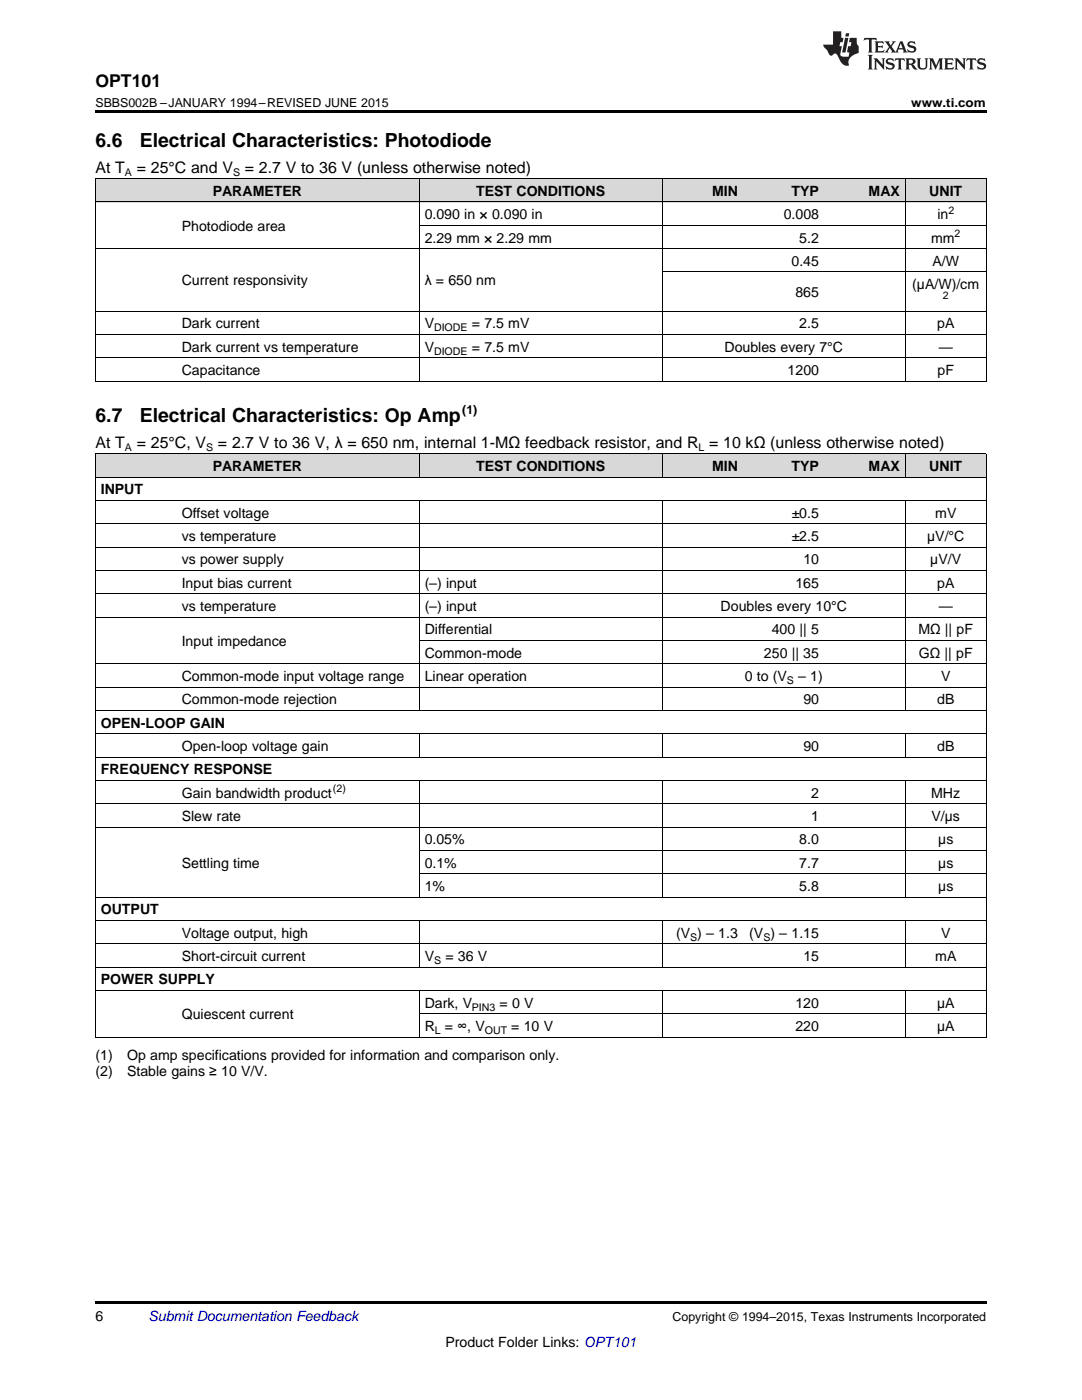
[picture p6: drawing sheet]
<svg xmlns="http://www.w3.org/2000/svg" width="216mm" height="279mm" viewBox="0 0 216 279" stroke-linecap="round" stroke-linejoin="round" font-family="sans-serif">
<defs><g id="words">
<g font-size="3.9">
<text x="19" y="29.3">6.6</text>
<text x="27.9" y="29.3">Electrical Characteristics: Photodiode</text>
<text x="19" y="84.2">6.7</text>
<text x="27.9" y="84.2">Electrical Characteristics: Op Amp</text>
</g>
<text font-size="3.5" x="19" y="17.3">OPT101</text>
<g font-size="3.2">
<text x="19" y="34.4">At T</text>
<text x="27.3" y="34.4">= 25°C and V</text>
<text x="48.9" y="34.4">= 2.7 V to 36 V (unless otherwise noted)</text>
<text x="19" y="89.4">At T</text>
<text x="27.3" y="89.4">= 25°C, V</text>
<text x="43.5" y="89.4">= 2.7 V to 36 V, λ = 650 nm, internal 1-MΩ feedback resistor, and R = 10 kΩ (unless otherwise noted)</text>
</g>
<g font-size="2.8">
<text x="42.4" y="39.1">PARAMETER</text>
<text x="95" y="39.1">TEST CONDITIONS</text>
<text x="142.1" y="39.1">MIN</text>
<text x="157.9" y="39.1">TYP</text>
<text x="173.3" y="39.1">MAX</text>
<text x="185.4" y="39.1">UNIT</text>
<text x="36.3" y="46.1">Photodiode area</text>
<text x="84.7" y="43.7">0.090 in × 0.090 in</text>
<text x="156.4" y="43.7">0.008</text>
<text x="187" y="43.7">in</text>
<text x="84.7" y="48.4">2.29 mm × 2.29 mm</text>
<text x="157.9" y="53.1">0.45</text>
<text x="159.5" y="48.4">5.2</text>
<text x="185.8" y="48.4">mm</text>
<text x="186.1" y="53.1">A/W</text>
<text x="36.3" y="57">Current responsivity</text>
<text x="84.7" y="57">λ = 650 nm</text>
<text x="158.7" y="59.3">865</text>
<text x="182" y="57.7">(µA/W)/cm</text>
<text x="36.3" y="65.5">Dark current</text>
<text x="84.7" y="65.5">V</text>
<text x="94.2" y="65.5">= 7.5 mV</text>
<text x="159.5" y="65.5">2.5</text>
<text x="187" y="65.5">pA</text>
<text x="36.3" y="70.2">Dark current vs temperature</text>
<text x="84.7" y="70.2">V</text>
<text x="94.2" y="70.2">= 7.5 mV</text>
<text x="144.6" y="70.2">Doubles every 7°C</text>
<text x="187.3" y="70.2">—</text>
<text x="36.3" y="74.9">Capacitance</text>
<text x="157.2" y="74.9">1200</text>
<text x="187.1" y="74.9">pF</text>
<text x="42.4" y="94">PARAMETER</text>
<text x="95" y="94">TEST CONDITIONS</text>
<text x="142.1" y="94">MIN</text>
<text x="157.9" y="94">TYP</text>
<text x="173.3" y="94">MAX</text>
<text x="185.4" y="94">UNIT</text>
<text x="20.1" y="98.7">INPUT</text>
<text x="36.3" y="103.3">Offset voltage</text>
<text x="36.3" y="108">vs temperature</text>
<text x="158" y="103.3">±0.5</text>
<text x="158" y="108">±2.5</text>
<text x="185" y="108">µV/°C</text>
<text x="186.6" y="103.3">mV</text>
<text x="36.3" y="112.6">vs power supply</text>
<text x="160.3" y="112.6">10</text>
<text x="185.6" y="112.6">µV/V</text>
<text x="36.3" y="117.3">Input bias current</text>
<text x="84.7" y="117.3">(–) input</text>
<text x="158.7" y="117.3">165</text>
<text x="187" y="117.3">pA</text>
<text x="36.3" y="122">vs temperature</text>
<text x="84.7" y="122">(–) input</text>
<text x="143.8" y="122">Doubles every 10°C</text>
<text x="187.3" y="122">—</text>
<text x="36.3" y="128.9">Input impedance</text>
<text x="84.7" y="126.6">Differential</text>
<text x="84.7" y="131.3">Common-mode</text>
<text x="152.4" y="131.3">250 || 35</text>
<text x="154" y="126.6">400 || 5</text>
<text x="183.3" y="126.6">MΩ || pF</text>
<text x="183.3" y="131.3">GΩ || pF</text>
<text x="36.3" y="135.9">Common-mode input voltage range</text>
<text x="84.7" y="135.9">Linear operation</text>
<text x="148.6" y="135.9">0 to (V</text>
<text x="159.3" y="135.9">– 1)</text>
<text x="187.8" y="135.9">V</text>
<text x="36.3" y="140.6">Common-mode rejection</text>
<text x="160.3" y="140.6">90</text>
<text x="187" y="140.6">dB</text>
<text x="20.1" y="145.2">OPEN-LOOP GAIN</text>
<text x="36.3" y="149.9">Open-loop voltage gain</text>
<text x="160.3" y="149.9">90</text>
<text x="187" y="149.9">dB</text>
<text x="20.1" y="154.6">FREQUENCY RESPONSE</text>
<text x="36.3" y="159.2">Gain bandwidth product</text>
<text x="161.9" y="159.2">2</text>
<text x="185.8" y="159.2">MHz</text>
<text x="36.3" y="163.9">Slew rate</text>
<text x="161.9" y="163.9">1</text>
<text x="185.9" y="163.9">V/µs</text>
<text x="36.3" y="173.2">Settling time</text>
<text x="84.7" y="168.5">0.05%</text>
<text x="84.7" y="173.2">0.1%</text>
<text x="159.5" y="168.5">8.0</text>
<text x="159.5" y="173.2">7.7</text>
<text x="187.2" y="168.5">µs</text>
<text x="187.2" y="173.2">µs</text>
<text x="84.7" y="177.8">1%</text>
<text x="159.5" y="177.8">5.8</text>
<text x="187.2" y="177.8">µs</text>
<text x="20.1" y="182.5">OUTPUT</text>
<text x="36.3" y="187.1">Voltage output, high</text>
<text x="36.3" y="191.8">Short-circuit current</text>
<text x="84.7" y="191.8">V</text>
<text x="88.9" y="191.8">= 36 V</text>
<text x="134.9" y="187.1">(V ) – 1.3</text>
<text x="149.5" y="187.1">(V ) – 1.15</text>
<text x="160.3" y="191.8">15</text>
<text x="186.6" y="191.8">mA</text>
<text x="187.8" y="187.1">V</text>
<text x="20.1" y="196.5">POWER SUPPLY</text>
<text x="36.3" y="203.4">Quiescent current</text>
<text x="84.7" y="201.1">Dark, V</text>
<text x="99.7" y="201.1">= 0 V</text>
<text x="158.7" y="201.1">120</text>
<text x="187" y="201.1">µA</text>
<text x="84.7" y="205.8">R</text>
<text x="88.8" y="205.8">= ∞, V</text>
<text x="102" y="205.8">= 10 V</text>
<text x="158.7" y="205.8">220</text>
<text x="187" y="205.8">µA</text>
<text x="19" y="211.6">(1)</text>
<text x="19" y="214.8">(2)</text>
<text x="25.4" y="211.6">Op amp specifications provided for information and comparison only.</text>
<text x="25.4" y="214.8">Stable gains ≥ 10 V/V.</text>
<text x="19" y="263.6">6</text>
<text x="88.9" y="268.9">Product Folder Links: OPT101</text>
</g>
<text font-size="2.8" fill="#0000c8" x="29.6" y="263.6">Submit Documentation Feedback</text>
<g font-size="2.5">
<text x="19" y="21.4">SBBS002B –JANUARY 1994–REVISED JUNE 2015</text>
<text x="181.8" y="21.4">www.ti.com</text>
<text x="92.2" y="82.7">(1)</text>
<text x="134.2" y="263.6">Copyright © 1994–2015, Texas Instruments Incorporated</text>
</g>
<g font-size="2.1">
<text x="24.9" y="35.1">A</text>
<text x="46.5" y="35.1">S</text>
<text x="189.2" y="42.6">2</text>
<text x="190.5" y="47.3">2</text>
<text x="188.1" y="59.8">2</text>
<text x="86.6" y="66.1">DIODE</text>
<text x="86.6" y="70.8">DIODE</text>
<text x="24.9" y="90">A</text>
<text x="41.1" y="90">S</text>
<text x="139.4" y="90">L</text>
<text x="157" y="136.5">S</text>
<text x="66.4" y="158.1">(2)</text>
<text x="137.7" y="187.7">S</text>
<text x="152.3" y="187.7">S</text>
<text x="86.6" y="192.4">S</text>
<text x="94.2" y="201.7">PIN3</text>
<text x="86.7" y="206.3">L</text>
<text x="96.7" y="206.3">OUT</text>
</g>
</g></defs>
<g fill="#d8d8d8">
<path d="M19 90.6h16.2v4.7h-16.2z"/>
<path d="M35.2 90.6h48.5v4.7h-48.5z"/>
<path d="M83.7 90.6h48.5v4.7h-48.5z"/>
<path d="M132.2 90.6h16.1v4.7h-16.1z"/>
<path d="M148.3 90.6h16.2v4.7h-16.2z"/>
<path d="M164.5 90.6h16.2v4.7h-16.2z"/>
<path d="M180.7 90.6h16.1v4.7h-16.1z"/>
<path d="M19 35.7h16.2v4.7h-16.2z"/>
<path d="M35.2 35.7h48.5v4.7h-48.5z"/>
<path d="M83.7 35.7h48.5v4.7h-48.5z"/>
<path d="M132.2 35.7h16.1v4.7h-16.1z"/>
<path d="M148.3 35.7h16.2v4.7h-16.2z"/>
<path d="M164.5 35.7h16.2v4.7h-16.2z"/>
<path d="M180.7 35.7h16.1v4.7h-16.1z"/>
</g>
<g fill="#000">
<path d="M19 22h177.8v.5h-177.8zM19 76.1h.2zM83.6 76.1h.1zM132.1 76.1h.1zM148.2 76.1h.1zM180.6 76.1h.1zM196.7 76.1h.1zM19 207h.2zM83.6 207h.1zM132.1 207h.1zM148.2 207h.1zM180.6 207h.1z"/>
<path d="M196.7 207h.1zM19 259.7h177.8v.5h-177.8z"/>
</g>
<g fill="none" stroke="#000" stroke-width=".2">
<path d="M19 35.6h177.8M19.1 35.7v40.4M83.6 35.7v40.4M132.1 35.7v40.4M180.6 35.7v40.4M196.8 35.7v40.4M19 49.6h177.8M19 40.3h177.8M83.7 45h113.1M132.2 54.3h64.6M19 76.1h177.8M19 71.4h177.8"/>
<path d="M19 66.8h177.8M19 62.1h177.8M19 99.9h177.8M19 95.2h177.8M19 90.6h177.8M19.1 90.6v116.4M83.6 90.6v4.7M83.6 99.9v42M132.1 90.6v4.7M132.1 99.9v42M180.6 90.6v4.7M180.6 99.9v42"/>
<path d="M196.8 90.6v116.4M19 118.5h177.8M19 113.9h177.8M19 109.2h177.8M19 104.5h177.8M19 137.1h177.8M19 132.5h177.8M19 123.2h177.8M83.7 127.8h113.1M19 155.8h177.8M19 151.1h177.8M19 146.5h177.8"/>
<path d="M19 141.8h177.8M83.6 146.5v4.7M83.6 155.8v23.3M132.1 146.5v4.7M132.1 155.8v23.3M180.6 146.5v4.7M180.6 155.8v23.3M19 179.1h177.8M19 165.1h177.8M19 160.4h177.8M83.7 174.4h113.1M83.7 169.7h113.1"/>
<path d="M19 197.7h177.8M19 193h177.8M19 188.4h177.8M19 183.7h177.8M83.6 183.7v9.4M83.6 197.7v9.3M132.1 183.7v9.4M132.1 197.7v9.3M180.6 183.7v9.4M180.6 197.7v9.3M19 207h177.8M83.7 202.3h113.1"/>
</g>
<g fill="#231f20">
<path d="M172.5 7.6l-.1 .5 .4-.2h.6v.1v2.1l-.2 .4h.9l-.2-.4v-2.1l.1-.1h.5l.5 .2-.2-.5zM174.5 8.3l.2 .3v1.5l-.2 .4h1.8l.2-.6a1.04 1.04 0 0 1-1.3 .2v-.7h.6l.3 .2v-.6l-.3 .2h-.6v-.6l.8-.1 .4 .3-.2-.5zM176.5 8.3l.9 1.1-.9 1.1h.8l-.2-.2 .4-.7 .5 .7-.2 .2h1.5l-.2-.2 .2-.4h.9l.1 .4-.2 .2h1l-.3-.3-.7-1.9h-.5l-.9 2-.8-1 .9-1h-.8l.1 .3-.4 .5-.3-.6 .1-.2zM179.7 8.6l.4 1h-.7zM181.3 8.4a.63 .63 0 0 0-.2 .7 .63 .63 0 0 0 .6 .4l.6 .2 .1 .2a.75 .75 0 0 1-.7 .4 .75 .75 0 0 1-.6-.5l.1 .7 .1-.1a1.11 1.11 0 0 0 1.5-.6 1.13 1.13 0 0 0-1.2-.8l-.1-.4a1.04 1.04 0 0 1 1.2 .2l-.2-.5-.2 .1-.4-.2zM173.2 10.9l.2 .4v2.2l-.2 .4h1l-.3-.4v-2.2l.3-.4zM174.3 11.6l.3 .4v1.5l-.3 .4h.8l-.2-.4v-1.3l1.5 1.7v-1.9l.2-.4h-.7l.2 .4v.9l-1.1-1.3zM177 11.8a.62 .62 0 0 0-.2 .7 .62 .62 0 0 0 .6 .4l.6 .1 .1 .3a.76 .76 0 0 1-.7 .3 .76 .76 0 0 1-.7-.4l.2 .7 .1-.1a1.11 1.11 0 0 0 1.5-.6 1.13 1.13 0 0 0-1.2-.8l-.1-.4a1.04 1.04 0 0 1 1.2 .2l-.2-.6-.2 .1-.5-.1zM178.7 11.6l-.2 .6a.61 .61 0 0 1 .8-.3v1.6l-.2 .4h.9l-.2-.4v-1.6a.63 .63 0 0 1 .7 .3l-.1-.6zM180.6 11.6l.3 .4v1.5l-.3 .4h1l-.2-.2-.1-.8 .6 .2a.76 .76 0 0 0 1.2 .7l-1-1a.58 .58 0 0 0 .6-.5 .58 .58 0 0 0-.5-.6zM181.4 11.9h.1a.45 .45 0 0 1 .5 .1 .45 .45 0 0 1 .1 .5l-.8 .2zM182.9 11.6l.2 .2a2.17 2.17 0 0 0 .3 1.9 .99 .99 0 0 0 1.6-.6v-1.1l.2-.4h-.7l.2 .2a1.92 1.92 0 0 1-.2 1.8 .6 .6 0 0 1-.9-.5v-1.1l.2-.4zM185.4 11.6l.2 .4v1.5l-.2 .4h.7l-.2-.4v-1.4l.8 1.8 .8-1.8v1.4l-.2 .4h.9l-.2-.4v-1.5l.2-.4h-.8l-.6 1.5-.6-1.5zM188.4 11.6l.2 .4v1.5l-.2 .4h1.8l.1-.6a1.04 1.04 0 0 1-1.2 .1v-.6h.5l.4 .2v-.6l-.4 .2h-.5v-.7h.8l.3 .3-.1-.6zM190.5 11.6l.2 .4v1.5l-.2 .4h.7l-.2-.4v-1.3l1.5 1.7v-1.9l.2-.4h-.7l.2 .4v.9l-1.1-1.3zM192.9 11.6l-.1 .6a.61 .61 0 0 1 .7-.3l.1 1.6-.3 .4h1l-.3-.4 .1-1.6a.63 .63 0 0 1 .7 .3l-.1-.6zM195.2 11.8a.62 .62 0 0 0-.2 .7 .62 .62 0 0 0 .6 .4l.6 .1 .1 .3a.76 .76 0 0 1-.7 .3 .76 .76 0 0 1-.6-.4l.1 .7 .1-.1a1.11 1.11 0 0 0 1.6-.6 1.13 1.13 0 0 0-1.3-.8l-.1-.4a1.04 1.04 0 0 1 1.2 .2l-.1-.6-.2 .1-.5-.1z"/>
<path d="M166.2 6.3v2.6h-1.9v.4l.8 .9a.91 .91 0 0 0 1 .8 .56 .56 0 0 1 .5-.3 .56 .56 0 0 1 .5 .3l.4 .8a1.53 1.53 0 0 0 1.9 1.2 1.54 1.54 0 0 1 1-2.1l.9-.3v-1.4a1.52 1.52 0 0 1-.4-1.6h-1.3l-.2 .8h.5l-.2 .8h-.5l-.1 1v.2l.4 .1-.2 .8a1.93 1.93 0 0 1-1.6-.3l.3-1.8h-.5l.2-.8h.4l.2-.8h-.4v-1.3zM168.6 7.6l-.6 2.9h.7l.6-2.9zM168.8 6.6l-.1 .7h.6l.2-.7z"/>
</g>
<use href="#words"/>
</svg>
